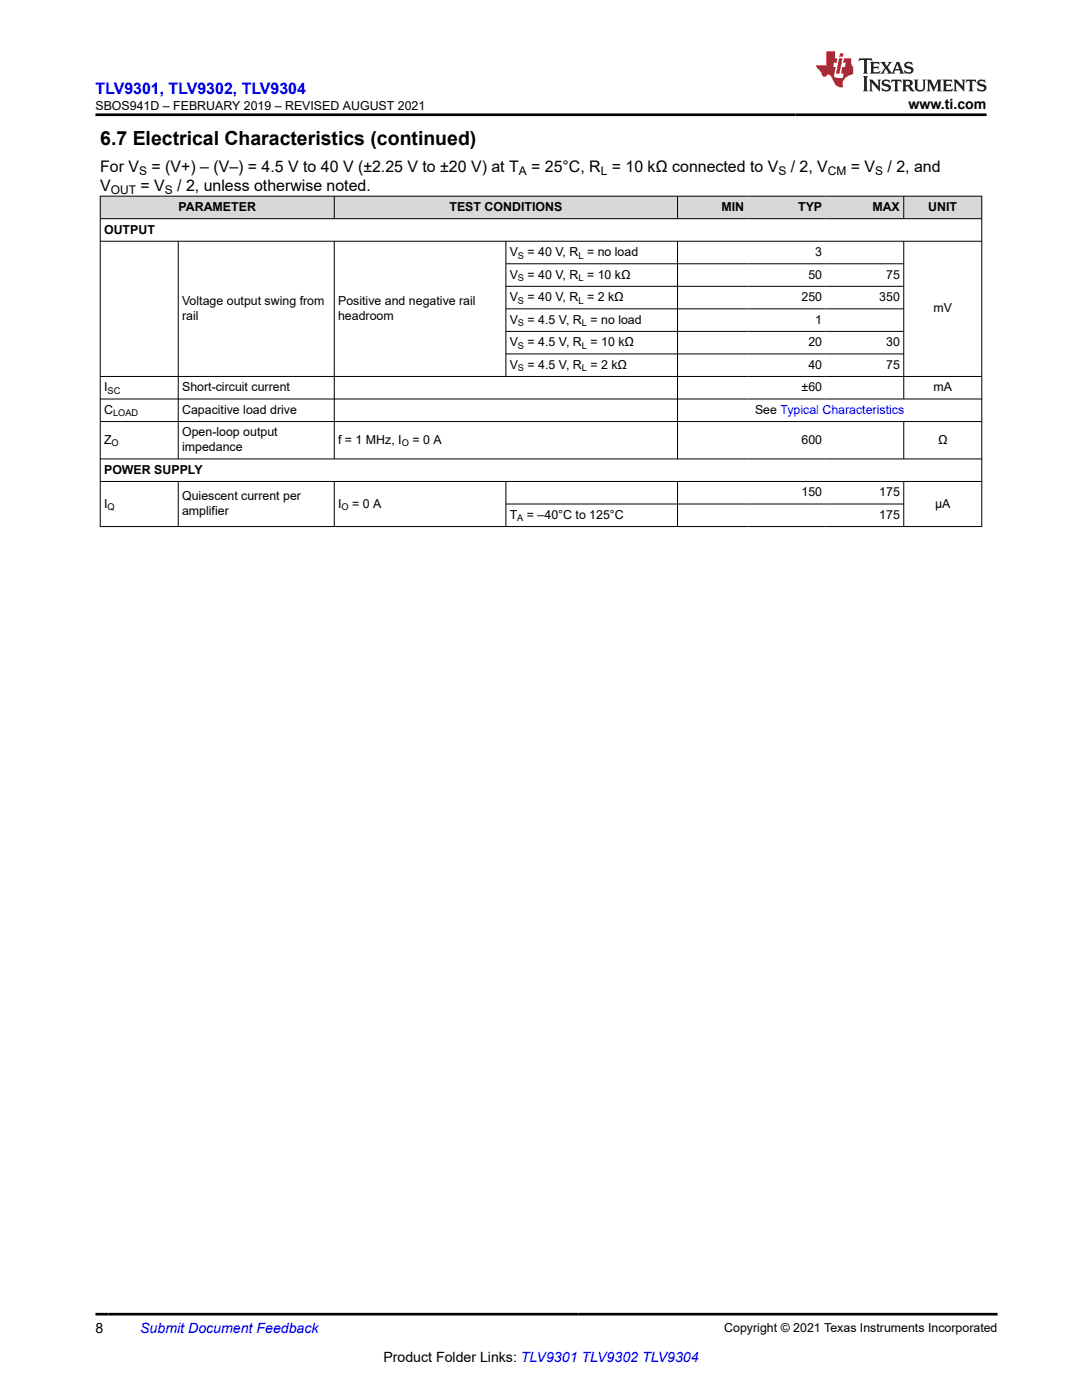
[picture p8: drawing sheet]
<svg xmlns="http://www.w3.org/2000/svg" width="216mm" height="279mm" viewBox="0 0 216 279" stroke-linecap="round" stroke-linejoin="round" font-family="sans-serif">
<defs><g id="words">
<text font-size="3.9" x="20" y="28.8">6.7 Electrical Characteristics (continued)</text>
<text font-size="3.2" fill="#00f" x="19" y="18.7">TLV9301, TLV9302, TLV9304</text>
<g font-size="3.2">
<text x="20" y="34.3">For V</text>
<text x="30.2" y="34.3">= (V+) – (V–) = 4.5 V to 40 V (±2.25 V to ±20 V) at T</text>
<text x="106" y="34.3">= 25°C, R = 10 kΩ connected to V</text>
<text x="157.8" y="34.3">/ 2, V</text>
<text x="169.8" y="34.3">= V</text>
<text x="177.1" y="34.3">/ 2, and</text>
<text x="20" y="38.1">V</text>
<text x="28" y="38.1">= V</text>
<text x="35.4" y="38.1">/ 2, unless otherwise noted.</text>
</g>
<g font-size="2.8">
<text x="181.3" y="21.8">www.ti.com</text>
<text x="19" y="266.1">8</text>
<text x="76.5" y="271.7">Product Folder Links: TLV9301 TLV9302 TLV9304</text>
</g>
<text font-size="2.8" fill="#00f" x="28" y="266.1">Submit Document Feedback</text>
<g font-size="2.5">
<text x="19.1" y="21.9">SBOS941D – FEBRUARY 2019 – REVISED AUGUST 2021</text>
<text x="20.8" y="46.6">OUTPUT</text>
<text x="35.6" y="42.1">PARAMETER</text>
<text x="89.7" y="42.1">TEST CONDITIONS</text>
<text x="144" y="42.1">MIN</text>
<text x="159.3" y="42.1">TYP</text>
<text x="174.1" y="42.1">MAX</text>
<text x="185.2" y="42.1">UNIT</text>
<text x="101.7" y="51.1">V</text>
<text x="105.3" y="51.1">= 40 V, R = no load</text>
<text x="162.7" y="51.1">3</text>
<text x="101.7" y="55.6">V</text>
<text x="105.3" y="55.6">= 40 V, R = 10 kΩ</text>
<text x="161.3" y="55.6">50</text>
<text x="176.8" y="55.6">75</text>
<text x="36.3" y="60.9">Voltage output swing from</text>
<text x="36.3" y="63.8">rail</text>
<text x="67.5" y="60.9">Positive and negative rail</text>
<text x="67.5" y="63.8">headroom</text>
<text x="101.7" y="60.1">V</text>
<text x="101.7" y="64.6">V</text>
<text x="105.3" y="60.1">= 40 V, R = 2 kΩ</text>
<text x="105.3" y="64.6">= 4.5 V, R = no load</text>
<text x="159.9" y="60.1">250</text>
<text x="162.7" y="64.6">1</text>
<text x="175.4" y="60.1">350</text>
<text x="186.3" y="62.4">mV</text>
<text x="101.7" y="69.1">V</text>
<text x="105.3" y="69.1">= 4.5 V, R = 10 kΩ</text>
<text x="161.3" y="69.1">20</text>
<text x="176.8" y="69.1">30</text>
<text x="101.7" y="73.6">V</text>
<text x="105.3" y="73.6">= 4.5 V, R = 2 kΩ</text>
<text x="161.3" y="73.6">40</text>
<text x="176.8" y="73.6">75</text>
<text x="20.8" y="78.1">I</text>
<text x="20.8" y="82.6">C</text>
<text x="36.3" y="78.1">Short-circuit current</text>
<text x="36.3" y="82.6">Capacitive load drive</text>
<text x="150.7" y="82.6">See Typical Characteristics</text>
<text x="160" y="78.1">±60</text>
<text x="186.3" y="78.1">mA</text>
<text x="20.8" y="88.6">Z</text>
<text x="36.3" y="87.1">Open-loop output</text>
<text x="67.5" y="88.6">f = 1 MHz, I</text>
<text x="82.3" y="88.6">= 0 A</text>
<text x="159.9" y="88.6">600</text>
<text x="187.2" y="88.6">Ω</text>
<text x="20.8" y="94.6">POWER SUPPLY</text>
<text x="36.3" y="90.1">impedance</text>
<text x="20.8" y="101.3">I</text>
<text x="36.3" y="99.8">Quiescent current per</text>
<text x="67.5" y="101.3">I</text>
<text x="70.3" y="101.3">= 0 A</text>
<text x="159.9" y="99">150</text>
<text x="175.4" y="99">175</text>
<text x="186.6" y="101.3">µA</text>
<text x="36.3" y="102.8">amplifier</text>
<text x="101.7" y="103.5">T</text>
<text x="105.1" y="103.5">= –40°C to 125°C</text>
<text x="175.4" y="103.5">175</text>
<text x="144.5" y="265.8">Copyright © 2021 Texas Instruments Incorporated</text>
</g>
<g font-size="2.4">
<text x="27.8" y="34.9">S</text>
<text x="103.5" y="34.9">A</text>
<text x="119.9" y="34.9">L</text>
<text x="155.3" y="34.9">S</text>
<text x="165.2" y="34.9">CM</text>
<text x="174.6" y="34.9">S</text>
<text x="22.1" y="38.7">OUT</text>
<text x="32.9" y="38.7">S</text>
</g>
<g font-size="1.9">
<text x="103.4" y="51.6">S</text>
<text x="115.4" y="51.6">L</text>
<text x="103.4" y="56.1">S</text>
<text x="115.4" y="56.1">L</text>
<text x="103.4" y="60.6">S</text>
<text x="103.4" y="65.1">S</text>
<text x="115.4" y="60.6">L</text>
<text x="116.1" y="65.1">L</text>
<text x="103.4" y="69.6">S</text>
<text x="116.1" y="69.6">L</text>
<text x="103.4" y="74.1">S</text>
<text x="116.1" y="74.1">L</text>
<text x="21.5" y="78.6">SC</text>
<text x="22.6" y="83.1">LOAD</text>
<text x="22.3" y="89.1">O</text>
<text x="80.2" y="89.1">O</text>
<text x="21.5" y="101.8">Q</text>
<text x="68.2" y="101.8">O</text>
<text x="103.2" y="104">A</text>
</g>
</g></defs>
<g fill="#d8d8d8">
<path d="M20 39.1h175.9v4.5h-175.9z" fill-rule="evenodd"/>
<path d="M20.1 39.2h46.5v4.4h-46.5z" fill-rule="evenodd"/>
<path d="M66.8 39.2h68.3v4.4h-68.3z" fill-rule="evenodd"/>
<path d="M135.3 39.2h13.9v4.4h-13.9z" fill-rule="evenodd"/>
<path d="M149.2 39.2h15.6v4.4h-15.6z" fill-rule="evenodd"/>
<path d="M164.8 39.2h15.5v4.4h-15.5z" fill-rule="evenodd"/>
<path d="M180.4 39.2h15.4v4.4h-15.4z" fill-rule="evenodd"/>
</g>
<g fill="none" stroke="#000" stroke-width=".2">
<path d="M19.9 39.1h176.1M20 39.1v66M66.7 39.1v4.6M135.2 39.1v4.6M180.3 39.1v4.6M195.9 39.1v66M19.9 43.6h176.1M19.9 48.1h176.1M35.6 48.1v43.6M66.7 48.1v43.6M100.9 48.1v27.1M100.9 52.6h79.5"/>
<path d="M100.9 57.1h79.5M135.2 48.1v43.6M180.3 48.1v31.6M19.9 75.1h176.1M19.9 79.6h176.1M100.9 61.6h79.5M100.9 66.1h79.5M100.9 70.6h79.5M19.9 84.1h176.1M19.9 91.6h176.1M19.9 96.1h176.1M35.6 96.1v9"/>
<path d="M66.7 96.1v9M100.9 96.1v9M135.2 96.1v9M180.3 84.1v7.6M180.3 96.1v9M19.9 105.1h176.1M100.9 100.6h79.5"/>
</g>
<path d="M171.5 11.6l-.2 .6 .5-.2h.6v.1v2.2l-.2 .4h1l-.2-.4v-2.2v-.1h.5l.5 .2-.1-.6zM173.6 12.4l.2 .3v1.6l-.2 .4h1.9l.1-.6a1.08 1.08 0 0 1-1.3 .2v-.7h.6l.4 .2v-.7l-.4 .2h-.6v-.5l.2-.2a1 1 0 0 1 1 .3l-.1-.5zM175.7 12.4l.9 1.1-1 1.2h.9l-.2-.2 .5-.8 .4 .8-.2 .2h1.6l-.2-.2 .2-.5h.9l.1 .5-.1 .2h.9l-.2-.4-.8-1.9h-.5l-.9 2.1-.9-1.1 .9-1h-.8l.2 .2-.4 .6-.4-.6 .2-.2zM179 12.8l.4 1h-.7zM180.7 12.5a.65 .65 0 0 0-.2 .7 .65 .65 0 0 0 .6 .5l.6 .1 .1 .3a.79 .79 0 0 1-.7 .4 .79 .79 0 0 1-.7-.5l.1 .7 .2-.1a.93 .93 0 0 0 1.1 0 .93 .93 0 0 0 .4-.9 1.46 1.46 0 0 0-1.2-.6l-.1-.3a1.09 1.09 0 0 1 1.2 .2l-.2-.6-.1 .1-.5-.2zM172.2 15.2l.2 .4v2.2l-.2 .4h1l-.2-.4v-2.2l.2-.4zM173.4 15.9l.2 .4v1.5l-.2 .4h.8l-.3-.4 .1-1.3 1.6 1.8v-2l.2-.4h-.7l.1 .2 .1 1.1-1.2-1.3zM176.2 16a.65 .65 0 0 0-.2 .8 .65 .65 0 0 0 .6 .4l.6 .2 .1 .2a.79 .79 0 0 1-.7 .4 .79 .79 0 0 1-.7-.5l.1 .7 .2-.1a.93 .93 0 0 0 1.1 .1 .93 .93 0 0 0 .4-1 1.46 1.46 0 0 0-1.2-.5l-.1-.4a1.09 1.09 0 0 1 1.2 .2l-.1-.6-.2 .1-.5-.1zM177.9 15.9l-.1 .6a.63 .63 0 0 1 .8-.3v1.6l-.3 .4h1l-.2-.4v-1.6a.66 .66 0 0 1 .8 .3l-.1-.6zM180 15.9l.2 .4v1.5l-.2 .4h1l-.2-.2-.1-.7h.5l.1 .2a.79 .79 0 0 0 1.2 .6l-1-.9a.61 .61 0 0 0 .6-.6 .61 .61 0 0 0-.5-.7zM180.8 16.2h.1a.47 .47 0 0 1 .5 .1 .47 .47 0 0 1 .1 .5l-.1 .1-.7 .1zM182.3 15.9l.2 .2a2.27 2.27 0 0 0 .4 2 1.04 1.04 0 0 0 1.7-.7v-1.3l.2-.2h-.8l.2 .4v1.1a.6 .6 0 0 1-.6 .6 .6 .6 0 0 1-.6-.6v-1.1l.3-.4zM184.9 15.9l.2 .4v1.5l-.2 .4h.8l-.3-.4v-1.4l.9 1.9 .9-1.9v1.4l-.3 .4h1l-.2-.4v-1.5l.2-.4h-.8l-.7 1.5-.6-1.5zM188.1 15.9l.2 .4v1.5l-.2 .4h1.9l.1-.6a1.09 1.09 0 0 1-1.3 .2v-.7h.6l.4 .2v-.6l-.4 .2h-.6v-.6l.2-.1a1.01 1.01 0 0 1 1 .3l-.1-.6zM190.2 15.9l.3 .4v1.5l-.3 .4h.8l-.2-.4v-1.3l1.6 1.8v-2l.2-.4h-.7l.2 .2v1.1l-1.2-1.3zM192.8 15.9l-.1 .6a.63 .63 0 0 1 .8-.3v1.6l-.3 .4h1l-.2-.4v-1.6a.66 .66 0 0 1 .8 .3l-.1-.6zM195.2 16a.65 .65 0 0 0-.2 .8 .65 .65 0 0 0 .6 .4l.6 .2 .2 .2a.79 .79 0 0 1-.7 .4 .79 .79 0 0 1-.7-.5l.1 .7 .2-.1a.93 .93 0 0 0 1 .1 .93 .93 0 0 0 .5-1 1.46 1.46 0 0 0-1.3-.5v-.4a1.09 1.09 0 0 1 1.2 .2l-.2-.6-.2 .1-.5-.1z" fill="#231f20"/>
<path d="M164.9 10.3v2.7h-2l.1 .4 .8 1a.95 .95 0 0 0 1 .9 .59 .59 0 0 1 .5-.4 .59 .59 0 0 1 .5 .3l.4 .8a1.59 1.59 0 0 0 2.1 1.4 1.61 1.61 0 0 1 1-2.3l1-.3-.1-1.5a1.59 1.59 0 0 1-.3-1.7h-1.5l-.2 .9h.6l-.2 .9h-.5l-.2 .9v.3l.4 .1-.1 .9h-.7a.73 .73 0 0 1-1-.7l.3-1.5h-.5l.1-.9h.5l.2-.9h-.5v-1.3zM167.4 11.6l-.6 3.1h.7l.6-3.1zM167.6 10.7l-.1 .6h.7l.1-.6z" fill="#ed1c24"/>
<path d="M19 22.9h177.8M19 262.3h180" fill="none" stroke="#000" stroke-width=".53"/>
<use href="#words"/>
</svg>
